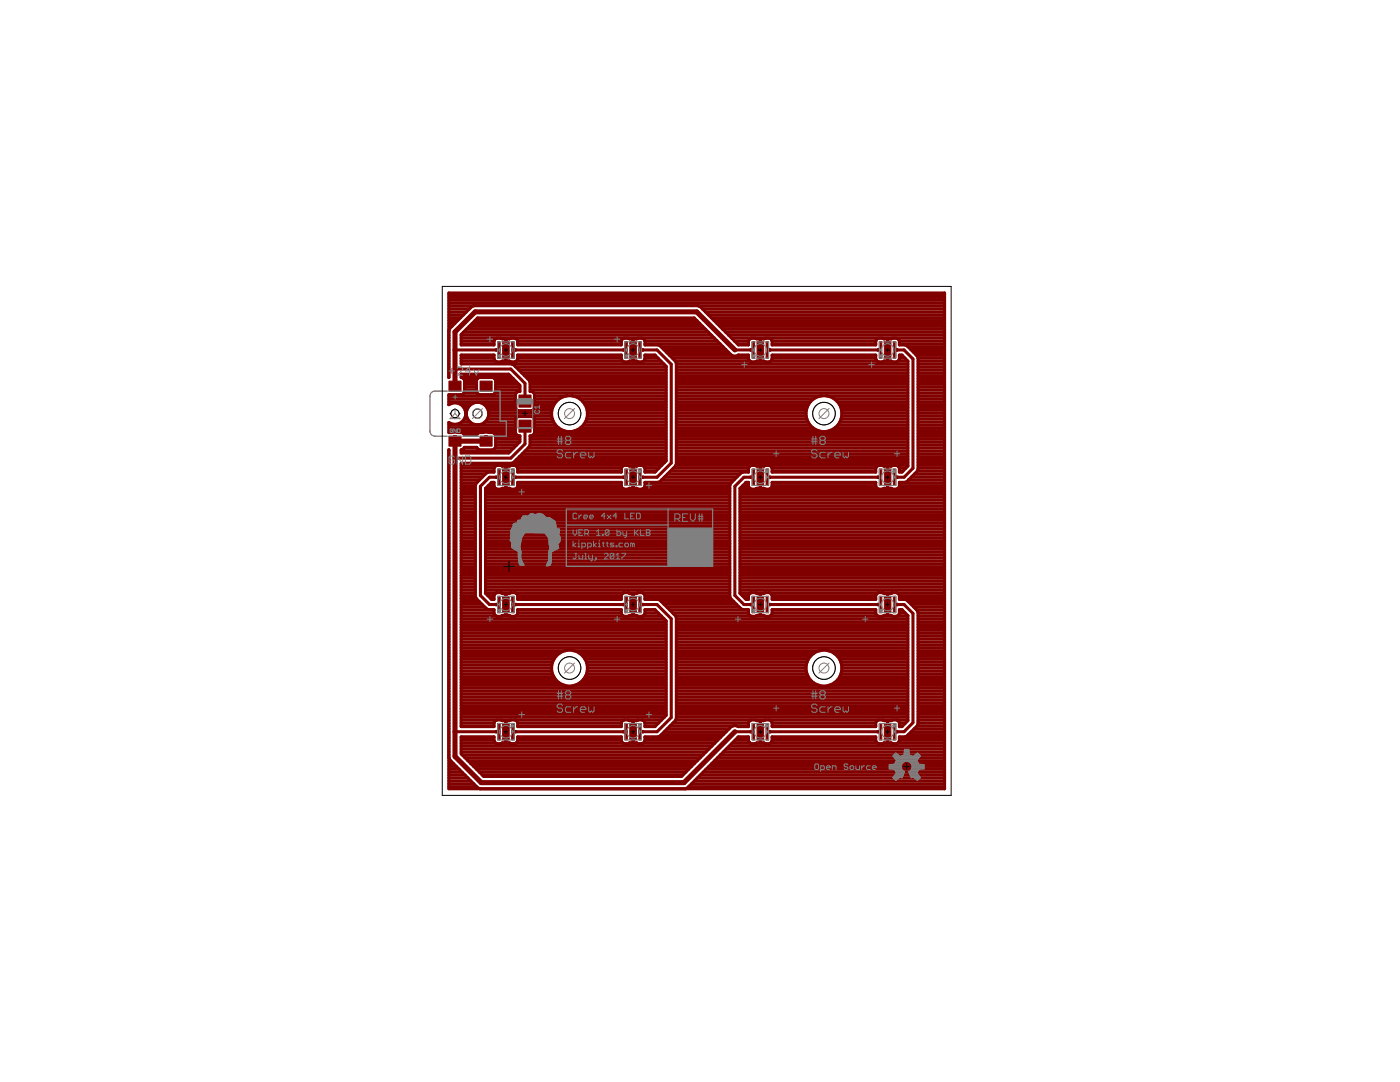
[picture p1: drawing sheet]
<svg xmlns="http://www.w3.org/2000/svg" width="279mm" height="216mm" viewBox="0 0 279 216" stroke-linecap="round" stroke-linejoin="round" font-family="sans-serif">
<g fill="#800000" stroke="#800000" stroke-width=".2">
<path d="M89.6 76.1h2.4v1.9h-2.4z"/>
<path d="M95.8 76.1h2.4v1.9h-2.4z"/>
<path d="M95.8 87h2.4v2h-2.4z"/>
<path d="M89.6 87h2.4v2h-2.4z"/>
<path d="M99.3 68.2h.5v3.3h-.5z"/>
<path d="M102.1 68.2h.5v3.3h-.5z"/>
<path d="M100.3 68.2h1.3v3.3h-1.3z"/>
<path d="M98.9 69.6h.5v.5h-.5z"/>
<path d="M102.6 69.6h.4v.5h-.4z"/>
<path d="M124.7 68.2h.5v3.3h-.5z"/>
<path d="M127.5 68.2h.5v3.3h-.5z"/>
<path d="M125.7 68.2h1.3v3.3h-1.3z"/>
<path d="M124.3 69.6h.5v.5h-.5z"/>
<path d="M128 69.6h.4v.5h-.4z"/>
<path d="M127.5 93.6h.5v3.3h-.5z"/>
<path d="M124.7 93.6h.5v3.3h-.5z"/>
<path d="M125.7 93.6h1.3v3.3h-1.3z"/>
<path d="M128 95h.4v.5h-.4z"/>
<path d="M124.3 95h.5v.5h-.5z"/>
<path d="M102.1 93.6h.5v3.3h-.5z"/>
<path d="M99.3 93.6h.5v3.3h-.5z"/>
<path d="M100.3 93.6h1.3v3.3h-1.3z"/>
<path d="M102.6 95h.4v.5h-.4z"/>
<path d="M98.9 95h.5v.5h-.5z"/>
<path d="M99.3 119h.5v3.3h-.5z"/>
<path d="M102.1 119h.5v3.3h-.5z"/>
<path d="M100.3 119h1.3v3.3h-1.3z"/>
<path d="M98.9 120.4h.5v.5h-.5z"/>
<path d="M102.6 120.4h.4v.5h-.4z"/>
<path d="M124.7 119h.5v3.3h-.5z"/>
<path d="M127.5 119h.5v3.3h-.5z"/>
<path d="M125.7 119h1.3v3.3h-1.3z"/>
<path d="M124.3 120.4h.5v.5h-.5z"/>
<path d="M128 120.4h.4v.5h-.4z"/>
<path d="M127.5 144.4h.5v3.3h-.5z"/>
<path d="M124.7 144.4h.5v3.3h-.5z"/>
<path d="M125.7 144.4h1.3v3.3h-1.3z"/>
<path d="M128 145.8h.4v.5h-.4z"/>
<path d="M124.3 145.8h.5v.5h-.5z"/>
<path d="M102.1 144.4h.5v3.3h-.5z"/>
<path d="M99.3 144.4h.5v3.3h-.5z"/>
<path d="M100.3 144.4h1.3v3.3h-1.3z"/>
<path d="M102.6 145.8h.4v.5h-.4z"/>
<path d="M98.9 145.8h.5v.5h-.5z"/>
<path d="M150.1 68.2h.5v3.3h-.5z"/>
<path d="M152.9 68.2h.5v3.3h-.5z"/>
<path d="M151.1 68.2h1.3v3.3h-1.3z"/>
<path d="M149.7 69.6h.5v.5h-.5z"/>
<path d="M153.3 69.6h.5v.5h-.5z"/>
<path d="M175.5 68.2h.5v3.3h-.5z"/>
<path d="M178.3 68.2h.5v3.3h-.5z"/>
<path d="M176.5 68.2h1.3v3.3h-1.3z"/>
<path d="M175.1 69.6h.4v.5h-.4z"/>
<path d="M178.7 69.6h.5v.5h-.5z"/>
<path d="M178.3 93.6h.5v3.3h-.5z"/>
<path d="M175.5 93.6h.5v3.3h-.5z"/>
<path d="M176.5 93.6h1.3v3.3h-1.3z"/>
<path d="M178.7 95h.5v.5h-.5z"/>
<path d="M175.1 95h.4v.5h-.4z"/>
<path d="M152.9 93.6h.5v3.3h-.5z"/>
<path d="M150.1 93.6h.5v3.3h-.5z"/>
<path d="M151.1 93.6h1.3v3.3h-1.3z"/>
<path d="M153.3 95h.5v.5h-.5z"/>
<path d="M149.7 95h.5v.5h-.5z"/>
<path d="M150.1 119h.5v3.3h-.5z"/>
<path d="M152.9 119h.5v3.3h-.5z"/>
<path d="M151.1 119h1.3v3.3h-1.3z"/>
<path d="M149.7 120.4h.5v.5h-.5z"/>
<path d="M153.3 120.4h.5v.5h-.5z"/>
<path d="M175.5 119h.5v3.3h-.5z"/>
<path d="M178.3 119h.5v3.3h-.5z"/>
<path d="M176.5 119h1.3v3.3h-1.3z"/>
<path d="M175.1 120.4h.4v.5h-.4z"/>
<path d="M178.7 120.4h.5v.5h-.5z"/>
<path d="M178.3 144.4h.5v3.3h-.5z"/>
<path d="M175.5 144.4h.5v3.3h-.5z"/>
<path d="M176.5 144.4h1.3v3.3h-1.3z"/>
<path d="M178.7 145.8h.5v.5h-.5z"/>
<path d="M175.1 145.8h.4v.5h-.4z"/>
<path d="M152.9 144.4h.5v3.3h-.5z"/>
<path d="M150.1 144.4h.5v3.3h-.5z"/>
<path d="M151.1 144.4h1.3v3.3h-1.3z"/>
<path d="M153.3 145.8h.5v.5h-.5z"/>
<path d="M149.7 145.8h.5v.5h-.5z"/>
<path d="M103.6 78.8h2.4v2.4h-2.4z"/>
<path d="M103.6 83.8h2.4v2.4h-2.4z"/>
</g>
<path d="M146.7 69.8l-7.7-7.6h-44.2l-4 4v10.8M97 88h-6.2v62.9l5.2 5.3h40.5l10.2-10.2" fill="none" stroke="#800000" stroke-width="1"/>
<g fill="none" stroke="#800000" stroke-width=".61">
<path d="M89.6 59.9h98.9M89.6 59.4h98.9M89.6 58.8h98.9M89.6 66l.2-.4 4.3-4.4 .5-.2h44.7l.4 .2 7.7 7.6h2v-.7M89.6 67.4h.1M89.6 63.4h2.3M89.6 79h13.2M89.6 72.6h.1M89.6 79.6h13.2M89.6 75h.1M89.6 74.4h.1M89.6 73.8h.1"/>
<path d="M89.6 73.2h.1M89.6 72.1h.1M89.6 71.5h.1M89.6 70.9h.1M89.6 70.3h.1M89.6 69.7h.1M89.6 69.2h.1M89.6 68.6h.1M89.6 68h.1M89.6 66.9h.1M89.6 66.3h.1M89.6 65.7h.1"/>
<path d="M89.6 65.1h.6M89.6 64.6h1.2M89.6 64h1.7M89.6 62.8h2.9M89.6 62.3h3.5M89.6 61.7h4M89.6 61.1h4.8M89.6 60.5h98.9M89.6 75.3v-16.8h98.9v98.9h-98.9v-67.7M90.8 73.6h11.1l2.9 2.9v3.5M90.8 69.8h8.8M92 67.4h50.5"/>
<path d="M92 75h9.8M92 72.1h6.9M92 71.5h6.6M92 70.9h6.6M92 68.6h6.6M92 68h6.6M92 66.9h50M92.5 66.3h48.9M92.5 75.5h2.8M92.6 78.4l.1-2.5a.66 .66 0 0 0-.7-.6v-.6h9.5l2.3 2.2v1.2h-.4l-.4 .3M92.6 78.4l-.5 .3h-2.5v2.1a2.18 2.18 0 0 1 2.4-.1M92.6 78.4h2.6"/>
<path d="M92.7 77.8h2.4M92.7 77.3h2.4M92.7 76.7h2.4M92.7 76.1h2.4M93 65.7h47.8M93.6 65.1h46.6M94.2 64.6h45.5M94.8 64h44.3M95.2 78.4l-.1-2.5 .1-.3 .5-.3h2.6l.5 .3 .1 .3-.1 2.5M95.2 78.4l.5 .3h2.6l.5-.3M98.7 75.5h3.7M98.8 78.4h4.2"/>
<path d="M98.9 72.1l-.3-.5v-.8h-6.6v1.8h40.5M98.9 72.1l.3 .1 1-.1M98.9 77.8h4.9M98.9 77.3h4.9M98.9 76.7h4.6M98.9 76.1h4.1M99.2 67.5l-.5 .3-.1 1h-6.6v-2.1l3.3-3.3h43.2l7.5 7.5 .4 .2 1-.2M99.9 67.5l.4 .1h1.4M100.2 72.1h1.5M100.9 69.8h.1M100.9 67.6v4.5M100.9 71.5h.1"/>
<path d="M100.9 70.9h.1M100.9 70.3h.1M100.9 69.7h.1M100.9 69.2h.1M100.9 68.6h.1M100.9 68h.1M101 67.6v4.5M101.7 67.6h.1M101.7 72.1l.3 .1 1-.1M102 67.5l-.3 .1M102.1 72.6l.4 .2 3.1 3.1 .2 .4v1.8h.3l.5 .3M102.4 69.8h22.5"/>
<path d="M102.7 67.5l.3 .1 .3 .5M102.9 73.2h30M103 78.4l-.2 .3v2.7l.4 .4 .2 .1h2.7l.5-.3 .1-.2-.1-3M103 72.1l.3-.5v-.8h20.7v.8l.3 .5M103 72.1h21.3M103.3 68.1v.7h20.7v-.7M103.3 71.5h20.7M103.3 70.9h20.7M103.3 68.6h20.7M103.3 68h20.7M103.5 73.8h29.4M104.1 74.4h28.8"/>
<path d="M104.7 75h28.2M105.2 75.5h27.7M105.7 76.1h27.2M105.8 77.8h27.1M105.8 77.3h27.1M105.8 76.7h27.1M106.6 78.4h26.3M106.7 79h6.4M106.7 79.6h5M114.2 79h18.7M115.7 79.6h17.2M124.3 72.1l1 .1 .3-.1h1.5l.3 .1h.7l.5-.3 .1-1.1h2l2.2 2.3v18.9l-2.2 2.2h-2v-.8"/>
<path d="M124.6 67.5l-.3 .1-.3 .5M125.3 67.5l.3 .1h1.5l.3-.1M125.6 72.1h1.5M126.3 69.8h.1M126.3 67.6v4.5M126.3 71.5h.1M126.3 70.9h.1M126.3 70.3h.1M126.3 69.7h.1M126.3 69.2h.1M126.3 68.6h.1M126.3 68h.1"/>
<path d="M126.4 67.6v4.5M127.7 69.8h3.4l2.9 2.9v19.7l-2.9 2.8h-3.4M128.1 67.5l.5 .3 .1 1h2.6l.4 .2 3.1 3.1M128.4 72.1h3.5M128.7 68h14.4M128.7 71.5h2.6M128.7 70.9h2.1M128.7 68.6h15M131.9 69.2h12.4M132.5 69.7h12.3M133.1 70.3h12.3M133.6 70.9h12.4"/>
<path d="M134.2 71.5h15.2M134.8 72.1h14.9M134.8 72.1l.2 .4v20.1l-.2 .4-3.1 3.1-.4 .1h-2.6v.8l-.3 .5M135 79h28.9M135 72.6h46.2M135 79.6h27.4M135 78.4h46.2M135 77.8h46.2M135 77.3h46.2M135 76.7h46.2M135 76.1h46.2M135 75.5h46.2"/>
<path d="M135 75h46.2M135 74.4h46.2M135 73.8h46.2M135 73.2h46.2M139.5 61.1h49M140.2 61.7h48.3M140.8 62.3h47.7M141.4 62.8h47.1M141.9 63.4h46.6M142.5 64h46M143.1 64.6h45.4M143.7 65.1h44.8"/>
<path d="M144.3 65.7h44.2M144.8 66.3h43.7M145.4 66.9h43.1M146 67.4h42.5M146.6 68h2.8M146.7 69.8h3.6M147.2 68.6h2.2M147.3 70.9h2.1M147.4 70.8h2v.8l.3 .5M147.4 70.8v.1M149.7 72.1l.2 .1 1.1-.1M149.9 67.5l-.2 .1-.3 .5"/>
<path d="M150.7 67.5l.3 .1M151 72.1h1.5M151 67.6h.1M151.7 69.8h.1M151.7 67.6v4.5M151.7 71.5h.1M151.7 70.9h.1M151.7 70.3h.1M151.7 69.7h.1M151.7 69.2h.1M151.7 68.6h.1M151.7 68h.1"/>
<path d="M151.8 67.6v4.5M152.5 72.1l.3 .1 1-.1M152.8 67.5l-.4 .1h-1.4M153.1 69.8h22.6M153.5 67.5l.3 .1 .3 .5M153.8 72.1l.3-.5v-.8h20.7l.1 1.1 .4 .3h.8l.3-.1 2.5 .1 .5-.3 .1-1.1h.5l1.2 1.3v20.9l-1.2 1.2h-.5v-.8M153.8 72.1h21.2M154.1 68.1v.7h20.7v-.7M154.1 71.5h20.7M154.1 70.9h20.7M154.1 68.6h20.7M154.1 68h20.7"/>
<path d="M165 79h16.2M166.4 79.6h14.8M175.3 67.5l-.4 .3-.1 .3M176.1 67.5l.3 .1h1.4l.3-.1M176.4 72.1h1.4M177.1 69.8h.1M177.1 67.6v4.5M177.1 71.5h.1M177.1 70.9h.1M177.1 70.3h.1M177.1 69.7h.1M177.1 69.2h.1"/>
<path d="M177.1 68.6h.1M177.1 68h.1M178.5 69.8h1.9l1.8 1.8v21.8l-1.8 1.8h-1.9M178.9 67.5l.5 .3 .1 1h1.1l.4 .2 2.1 2.1 .1 .3v22.2l-.1 .4M179.2 72.1h2M179.5 68h9M179.5 71.5h1.1M179.5 70.9h.5M179.5 68.6h9M181.2 69.2h7.3M181.8 69.7h6.7M182.4 70.3h6.1"/>
<path d="M182.9 70.9h5.6M183.2 79h5.3M183.2 72.6h5.3M183.2 79.6h5.3M183.2 78.4h5.3M183.2 77.8h5.3M183.2 77.3h5.3M183.2 76.7h5.3M183.2 76.1h5.3M183.2 75.5h5.3M183.2 75h5.3M183.2 74.4h5.3"/>
<path d="M183.2 73.8h5.3M183.2 73.2h5.3M183.2 72.1h5.3M183.2 71.5h5.3M89.6 84.8h13.2M89.6 99.8h.1M89.6 99.2h.1M89.6 98.6h.1M89.6 98.1h.1M89.6 97.5h.1M89.6 96.9h.1M89.6 96.3h.1"/>
<path d="M89.6 95.7h.1M89.6 95.2h.1M89.6 94.6h.1M89.6 94h.1M89.6 93.4h.1M89.6 92.9h.1M89.6 92.3h.1M89.6 91.7h.1M89.6 91.1h.1M89.6 90.6h.1M89.6 90h.1M89.6 85.9h13.2"/>
<path d="M89.6 85.3h13.2M89.6 80.2h13.2M92 80.7h2M92 80.7l.6 .6M92 99.8h2.9M92 99.2h2.9M92 98.6h2.9M92 98.1h2.9M92 97.5h2.9M92 96.9h2.9M92 96.3h3.1M92 95.7h3.7"/>
<path d="M92 95.2h4.3M92 94.6h4.9M92 94h6.6M92 93.4h6.6M92 92.9h40.1M92 90h9.9M92.1 84.2h1.7M92.5 86.5h2.8M92.6 81.3h.8M92.6 81.3a2.16 2.16 0 0 1-.3 2.8 2.16 2.16 0 0 1-2.7 .2v2h2.5l.3 .1 .3 .4h2.4l.6-.5 .9-.1 1.7 .1 .5 .3 .1 2.6-.3 .4-2.9 .1-.5-.3M92.6 89.4l.1-.1h2.4l.1 .1M92.6 89.4h2.6"/>
<path d="M92.6 83.6h.7M92.8 81.9h.4M92.9 83h.2M92.9 82.5h.2M94.9 84.8a2.26 2.26 0 0 1-1.5-3.5 2.26 2.26 0 0 1 3.8 0 2.26 2.26 0 0 1-1.5 3.5M96.6 80.7h6.2M96.8 84.2h6M96.9 99.8h48.7M96.9 99.2h48.7M96.9 98.6h48.7M96.9 98.1h48.7M96.9 97.5h2"/>
<path d="M97.2 81.3h5.6M97.3 83.6h5.6M97.4 81.9h5.9M97.5 96.9h1.1M97.5 83h12.6M97.5 82.5h12.6M98 96.3h.6M98.6 93.4v.8h-1.1l-.4 .2-2.1 2.1-.1 .3v22.2l.1 .4 2.1 2.1 .4 .1h1.1l.1 1.1 .5 .3h.7l.4-.2 2.4 .2 .5-.3 .1-1.1h20.7v.8l.3 .5 .3 .1 1-.1M98.6 93.4l.1-.2 .5-.3h.7l.4 .1 2.4-.1 .3 .1 .3 .4M98.7 86.5h4.2M98.8 89.4h3.7M98.9 97.5l-.3-.5v-.8h-.5l-1.2 1.3v20.9l1.2 1.2h.5v-.8"/>
<path d="M98.9 97.5l.3 .1 1-.1M98.9 88.8h4.2M98.9 88.2h4.8M98.9 87.7h4.9M98.9 87.1h4.9M99.6 95.2h-1.9l-1.8 1.8v21.8l1.8 1.8h1.9M100.2 97.5h1.5M100.9 95.2h.1M100.9 93v4.4M100.9 96.9h.1M100.9 96.3h.1M100.9 95.7h.1"/>
<path d="M100.9 94.6h.1M100.9 94h.1M100.9 93.4h.1M101 93v4.4M101.7 97.5l.3 .1 1-.1M102.4 95.2h22.5M102.5 92.3l-.4 .1h-10.1v52.6h6.6l.1-1 .5-.3h.7l.4 .1 2.4-.1 .5 .3 .1 1h20.7l.1-1 .5-.3h.7l.3 .1 2.5-.1 .5 .3 .1 1h2l2.2-2.3v-18.8l-2.2-2.3h-2v.8l-.3 .5M102.5 92.3h30.2M103 97.5l.3-.5v-.8h20.7v.8l.3 .5M103 97.5h21.3M103.1 91.7h29.8M103.3 93.4v.8h20.7v-.8"/>
<path d="M103.3 96.9h20.7M103.3 96.3h20.7M103.3 94h20.7M103.3 93.4h20.7M103.7 91.1h29.2M104.2 90.6h28.7M104.8 85v3.6l-2.9 2.8h-11.1M104.8 90h28.1M105.4 89.4h27.5M105.8 88.8h27.1M105.8 88.8v-1.8a.79 .79 0 0 0 .9-.6v-2.7l-.3-.5-.3-.1-2.9 .1-.4 .5v2.7a.8 .8 0 0 0 1 .6v1.2l-2.3 2.2h-9.5v-.7l.6-.3M105.8 88.8l-.2 .4-3.1 3.1"/>
<path d="M105.8 88.2h27.1M105.8 87.7h27.1M105.8 87.1h27.1M106.3 81.9h3.8M106.6 86.5h26.3M106.6 83.6h3.7M106.7 84.8h4.1M106.7 85.9h5.8M106.7 85.3h4.7M106.7 84.2h3.8M106.7 81.3h3.6M106.7 80.7h3.9"/>
<path d="M106.7 80.2h4.3M114.8 85.9h18.1M115.9 85.3h17M116.3 80.2h16.6M116.5 84.8h16.4M116.7 80.7h16.2M116.8 84.2h16.1M117 81.3h15.9M117.1 83.6h15.8M117.2 81.9h15.7M117.2 83h15.7M117.2 82.5h15.7"/>
<path d="M124 93.4l.3-.4 .3-.1h.7l.3 .1 2.5-.1 .5 .3 .1 .2M124.3 97.5l.3 .1 1-.1M125.6 97.5l1.5-.1 .3 .2 1-.1M125.6 97.5h1.5M126.3 95.2h.1M126.3 93v4.4M126.3 96.9h.1M126.3 96.3h.1M126.3 95.7h.1M126.3 94.6h.1M126.3 94h.1M126.3 93.4h.1"/>
<path d="M126.4 93v4.4M128.4 97.5h17.2M128.7 96.9h16.9M128.7 96.3h17.2M128.7 94h2.2M128.7 93.4h2.8M132.1 95.7h14.4M132.6 95.2h14.5M133.2 94.6h14.5M133.8 94h15.6M134.4 93.4h15M134.9 92.9h46.3"/>
<path d="M135 84.8h26.6M135 92.3h46.2M135 91.7h46.2M135 91.1h46.2M135 90.6h46.2M135 90h46.2M135 89.4h46.2M135 88.8h46.2M135 88.2h46.2M135 87.7h46.2M135 87.1h46.2M135 86.5h46.2"/>
<path d="M135 85.9h28.3M135 85.3h27.2M135 84.2h26.3M135 83.6h26M135 83h25.9M135 82.5h25.9M135 81.9h25.9M135 81.3h26.1M135 80.7h26.4M135 80.2h26.8M147.7 99.8h40.8M147.7 99.2h40.8"/>
<path d="M147.7 98.6h40.8M147.7 98.1h40.8M147.7 97.5h2M148.2 96.9h1.2M148.8 96.3h.6M149.4 93.4v.8h-1.1l-.4 .2-2.1 2.1-.2 .3v22.2l.2 .4 2.1 2.1 .4 .1h1.1v.8l.3 .5 .2 .1h.8l.3-.2 2.5 .2 .5-.3 .1-1.1h20.7l.1 1.1 .4 .3h.8l.3-.2 2.5 .2 .5-.3 .1-1.1h.5l1.2 1.2v21l-1.2 1.2h-.5l-.1-1-.5-.3h-.8l-.3 .1-2.5-.1-.4 .3-.1 1h-20.7l-.1-1-.5-.3h-.7l-.4 .1-2.5-.1-.2 .1-.3 .4v.8h-2M149.4 93.4l.3-.4 .2-.1h.8l.3 .1 2.5-.1 .3 .1 .3 .4M149.7 97.5l-.3-.5v-.8h-.5l-1.2 1.3v20.9l1.2 1.2h.5v-.8M149.7 97.5l.2 .1 1.1-.1M150.3 95.2h-1.8l-1.8 1.8v21.8l1.8 1.8h1.8M151 97.5h1.5M151.7 95.2h.1"/>
<path d="M151.7 93v4.4M151.7 96.9h.1M151.7 96.3h.1M151.7 95.7h.1M151.7 94.6h.1M151.7 94h.1M151.7 93.4h.1M151.8 93v4.4M152.5 97.5l.3 .1 1-.1M153.1 95.2h22.6M153.8 97.5l.3-.5v-.8h20.7v.8l.3 .5M153.8 97.5h21.3"/>
<path d="M154.1 93.4v.8h20.7v-.8M154.1 96.9h20.7M154.1 96.3h20.7M154.1 94h20.7M154.1 93.4h20.7M165.6 85.9h15.6M166.7 85.3h14.5M167.1 80.2h14.1M167.2 84.8h14M167.5 80.7h13.7M167.6 84.2h13.6M167.8 81.3h13.4"/>
<path d="M167.9 83.6h13.3M168 81.9h13.2M168 83h13.2M168 82.5h13.2M174.8 93.4l.1-.2 .4-.3h.8l.3 .1 2.5-.1 .5 .3 .1 .2M175.1 97.5l.2 .1 1.1-.1M176.4 97.5h1.5M177.1 95.2h.1M177.1 93v4.4M177.1 96.9h.1M177.1 96.3h.1M177.1 95.7h.1"/>
<path d="M177.1 94.6h.1M177.1 94h.1M177.1 93.4h.1M179.2 97.5h9.3M179.5 96.9h9M179.5 96.3h9M179.5 94h.7M179.5 93.4h1.3M181.3 95.7h7.2M181.9 95.2h6.6M182.5 94.6h6M183.1 94l-2.1 2.1-.4 .1h-1.1v.8l-.3 .5-.3 .1-1-.1"/>
<path d="M183.1 94h5.4M183.2 84.8h5.3M183.2 93.4h5.3M183.2 92.9h5.3M183.2 92.3h5.3M183.2 91.7h5.3M183.2 91.1h5.3M183.2 90.6h5.3M183.2 90h5.3M183.2 89.4h5.3M183.2 88.8h5.3M183.2 88.2h5.3"/>
<path d="M183.2 87.7h5.3M183.2 87.1h5.3M183.2 86.5h5.3M183.2 85.9h5.3M183.2 85.3h5.3M183.2 84.2h5.3M183.2 83.6h5.3M183.2 83h5.3M183.2 82.5h5.3M183.2 81.9h5.3M183.2 81.3h5.3M183.2 80.7h5.3"/>
<path d="M183.2 80.2h5.3M89.6 119.4h.1M89.6 118.9h.1M89.6 118.3h.1M89.6 117.7h.1M89.6 117.1h.1M89.6 116.5h.1M89.6 116h.1M89.6 115.4h.1M89.6 114.8h.1M89.6 114.2h.1M89.6 113.6h.1"/>
<path d="M89.6 113.1h.1M89.6 112.5h.1M89.6 111.9h.1M89.6 111.3h.1M89.6 110.8h.1M89.6 110.2h.1M89.6 109.6h.1M89.6 109h.1M89.6 108.5h.1M89.6 107.9h.1M89.6 107.3h.1M89.6 106.7h.1"/>
<path d="M89.6 106.2h.1M89.6 105.6h.1M89.6 105h.1M89.6 104.4h.1M89.6 103.8h.1M89.6 103.3h.1M89.6 102.7h.1M89.6 102.1h.1M89.6 101.5h.1M89.6 100.9h.1M89.6 100.4h.1M92 119.4h3"/>
<path d="M92 118.9h2.9M92 118.3h2.9M92 117.7h2.9M92 117.1h2.9M92 116.5h2.9M92 116h2.9M92 115.4h2.9M92 114.8h2.9M92 114.2h2.9M92 113.6h2.9M92 113.1h2.9M92 112.5h2.9"/>
<path d="M92 111.9h2.9M92 111.3h2.9M92 110.8h2.9M92 110.2h2.9M92 109.6h2.9M92 109h2.9M92 108.5h2.9M92 107.9h2.9M92 107.3h2.9M92 106.7h2.9M92 106.2h2.9M92 105.6h2.9"/>
<path d="M92 105h2.9M92 104.4h2.9M92 103.8h2.9M92 103.3h2.9M92 102.7h2.9M92 102.1h2.9M92 101.5h2.9M92 100.9h2.9M92 100.4h2.9M96.9 118.3h2.2M96.9 117.7h48.7M96.9 117.1h48.7"/>
<path d="M96.9 116.5h48.7M96.9 116h48.7M96.9 115.4h48.7M96.9 114.8h48.7M96.9 114.2h48.7M96.9 113.6h48.7M96.9 113.1h48.7M96.9 112.5h48.7M96.9 111.9h48.7M96.9 111.3h48.7M96.9 110.8h48.7M96.9 110.2h48.7"/>
<path d="M96.9 109.6h48.7M96.9 109h48.7M96.9 108.5h48.7M96.9 107.9h48.7M96.9 107.3h48.7M96.9 106.7h48.7M96.9 106.2h48.7M96.9 105.6h48.7M96.9 105h48.7M96.9 104.4h48.7M96.9 103.8h48.7M96.9 103.3h48.7"/>
<path d="M96.9 102.7h48.7M96.9 102.1h48.7M96.9 101.5h48.7M96.9 100.9h48.7M96.9 100.4h48.7M97.3 118.9h1.3M97.9 119.4h.7M98.6 118.8l.1-.2 .5-.3h.7l.4 .1 2.4-.1 .3 .1 .3 .4M100 118.3h1.9M100.9 118.4v4.4M100.9 119.4h.1M100.9 118.9h.1"/>
<path d="M101 118.4v4.4M102.8 118.3h21.7M103.3 118.8v.8h20.7v-.8M103.3 119.4h20.7M103.3 118.9h20.7M124 118.8l.3-.4 .3-.1h.7l.3 .1 2.5-.1 .3 .1 .3 .4M125.4 118.3h1.9M126.3 118.4v4.4M126.3 119.4h.1M126.3 118.9h.1M126.4 118.4v4.4M128.2 118.3h17.4"/>
<path d="M128.7 118.8v.8h2.6l.4 .2 3.1 3.1M128.7 119.4h17.1M128.7 118.9h16.9M147.7 118.3h2.2M147.7 117.7h40.8M147.7 117.1h40.8M147.7 116.5h40.8M147.7 116h40.8M147.7 115.4h40.8M147.7 114.8h40.8M147.7 114.2h40.8M147.7 113.6h40.8"/>
<path d="M147.7 113.1h40.8M147.7 112.5h40.8M147.7 111.9h40.8M147.7 111.3h40.8M147.7 110.8h40.8M147.7 110.2h40.8M147.7 109.6h40.8M147.7 109h40.8M147.7 108.5h40.8M147.7 107.9h40.8M147.7 107.3h40.8M147.7 106.7h40.8"/>
<path d="M147.7 106.2h40.8M147.7 105.6h40.8M147.7 105h40.8M147.7 104.4h40.8M147.7 103.8h40.8M147.7 103.3h40.8M147.7 102.7h40.8M147.7 102.1h40.8M147.7 101.5h40.8M147.7 100.9h40.8M147.7 100.4h40.8M148.1 118.9h1.3"/>
<path d="M148.7 119.4h.7M149.4 118.8l.3-.4 .2-.1h.8l.3 .1 2.5-.1 .3 .1 .3 .4M150.8 118.3h1.9M151.7 118.4v4.4M151.7 119.4h.1M151.7 118.9h.1M151.8 118.4v4.4M153.6 118.3h21.7M154.1 118.8v.8h20.7v-.8M154.1 119.4h20.7M154.1 118.9h20.7M174.8 118.8l.1-.2 .4-.3h.8l.3 .1 2.5-.1 .5 .3 .1 .2"/>
<path d="M176.1 118.3h2M177.1 118.4v4.4M177.1 119.4h.1M177.1 118.9h.1M179 118.3h9.5M179.5 118.8v.8h1.1l.4 .2 2.1 2 .1 .4v22.2l-.1 .4-2.1 2.1-.4 .1h-1.1l-.1 1.1-.5 .3h-.8l-.3-.2-2.5 .2-.4-.3-.1-1.1h-20.7v.8l-.3 .5-.3 .1h-.7l-.4-.2-2.5 .2-.2-.1-.3-.5v-.8h-2l-10.2 10.2-.4 .2M179.5 119.4h9M179.5 118.9h9M89.6 120.6h.1M89.6 139.6h.1M89.6 139.1h.1M89.6 138.5h.1"/>
<path d="M89.6 137.9h.1M89.6 137.3h.1M89.6 136.8h.1M89.6 136.2h.1M89.6 135.6h.1M89.6 135h.1M89.6 134.5h.1M89.6 133.9h.1M89.6 133.3h.1M89.6 132.7h.1M89.6 132.1h.1M89.6 131.6h.1"/>
<path d="M89.6 131h.1M89.6 130.4h.1M89.6 129.8h.1M89.6 129.2h.1M89.6 128.7h.1M89.6 128.1h.1M89.6 127.5h.1M89.6 126.9h.1M89.6 126.4h.1M89.6 125.8h.1M89.6 125.2h.1M89.6 124.6h.1"/>
<path d="M89.6 124.1h.1M89.6 123.5h.1M89.6 122.9h.1M89.6 122.3h.1M89.6 121.7h.1M89.6 121.2h.1M89.6 120h.1M92 120.6h4.2M92 139.6h40.9M92 139.1h40.9M92 138.5h40.9M92 137.9h40.9"/>
<path d="M92 137.3h40.9M92 136.8h20.7M92 136.2h19.5M92 135.6h18.9M92 135h18.5M92 134.5h18.3M92 133.9h18.1M92 133.3h18.1M92 132.7h18.1M92 132.1h18.3M92 131.6h18.6M92 131h19"/>
<path d="M92 130.4h19.6M92 129.8h20.9M92 129.2h40.9M92 128.7h40.9M92 128.1h40.9M92 127.5h40.9M92 126.9h40.9M92 126.4h40.9M92 125.8h40.9M92 125.2h40.9M92 124.6h40.9M92 124.1h40.9"/>
<path d="M92 123.5h40.5M92 122.9h7M92 122.3h6.6M92 121.7h6.6M92 121.2h4.8M92 120h3.6M100.2 122.9h1.5M100.9 120.6h.1M100.9 122.3h.1M100.9 121.7h.1M100.9 121.2h.1M100.9 120h.1"/>
<path d="M102.4 120.6h22.5M103 122.9h21.4M103.3 122.3h20.7M103.3 121.7h20.7M114.4 129.8h18.5M114.6 136.8h18.3M115.7 130.4h17.2M115.8 136.2h17.1M116.4 131h16.5M116.4 135.6h16.5M116.8 131.6h16.1M116.8 135h16.1"/>
<path d="M117 132.1h15.9M117.1 134.5h15.8M117.2 132.7h15.7M117.2 133.9h15.7M117.2 133.3h15.7M125.6 122.9h1.5M126.3 120.6h.1M126.3 122.3h.1M126.3 121.7h.1M126.3 121.2h.1M126.3 120h.1M127.1 122.9l.3 .1 1-.1"/>
<path d="M127.7 120.6h3.4l2.9 2.9v19.7l-2.9 2.8h-3.4M128.4 122.9h3.6M128.7 122.3h2.7M128.7 121.7h2.1M132 120h14.4M132.5 120.6h14.5M133.1 121.2h14.5M133.7 121.7h15.7M134.3 122.3h15.1M134.8 122.9l.2 .4v20.1l-.2 .3-3.1 3.2-.4 .1h-2.6l-.1 1.1-.5 .3h-.7l-.3-.2-2.5 .2-.5-.3-.1-1.1h-20.7l-.1 1.1-.5 .3h-.7l-.3-.2-2.5 .2-.5-.3-.1-1.1h-6.6v3.4l4.5 4.5h39.5l10-9.9 .4-.2 1 .2M134.8 122.9h14.9M135 139.6h46.2"/>
<path d="M135 139.1h46.2M135 138.5h46.2M135 137.9h46.2M135 137.3h46.2M135 136.8h28.5M135 136.2h27.3M135 135.6h26.7M135 135h26.3M135 134.5h26.1M135 133.9h25.9M135 133.3h25.9M135 132.7h25.9"/>
<path d="M135 132.1h26.1M135 131.6h26.3M135 131h26.7M135 130.4h27.3M135 129.8h28.7M135 129.2h46.2M135 128.7h46.2M135 128.1h46.2M135 127.5h46.2M135 126.9h46.2M135 126.4h46.2M135 125.8h46.2"/>
<path d="M135 125.2h46.2M135 124.6h46.2M135 124.1h46.2M135 123.5h46.2M150.9 122.9h1.6M151.7 120.6h.1M151.7 122.3h.1M151.7 121.7h.1M151.7 121.2h.1M151.7 120h.1M153.1 120.6h22.6M153.7 122.9h21.4"/>
<path d="M154.1 122.3h20.7M154.1 121.7h20.7M165.2 129.8h16M165.4 136.8h15.8M166.5 130.4h14.7M166.6 136.2h14.6M167.2 131h14M167.2 135.6h14M167.5 131.6h13.7M167.6 135h13.6M167.8 132.1h13.4M167.8 134.5h13.4"/>
<path d="M168 133.9h13.2M168 132.7h13.2M168 133.3h13.2M176.3 122.9h1.6M177.1 120.6h.1M177.1 122.3h.1M177.1 121.7h.1M177.1 121.2h.1M177.1 120h.1M178.5 120.6h1.9l1.8 1.8v21.8l-1.8 1.8h-1.9M179.1 122.9h2.1M179.5 122.3h1.2"/>
<path d="M179.5 121.7h.6M181.2 120h7.3M181.8 120.6h6.7M182.4 121.2h6.1M183 121.7h5.5M183.2 139.6h5.3M183.2 139.1h5.3M183.2 138.5h5.3M183.2 137.9h5.3M183.2 137.3h5.3M183.2 136.8h5.3M183.2 136.2h5.3"/>
<path d="M183.2 135.6h5.3M183.2 135h5.3M183.2 134.5h5.3M183.2 133.9h5.3M183.2 133.3h5.3M183.2 132.7h5.3M183.2 132.1h5.3M183.2 131.6h5.3M183.2 131h5.3M183.2 130.4h5.3M183.2 129.8h5.3M183.2 129.2h5.3"/>
<path d="M183.2 128.7h5.3M183.2 128.1h5.3M183.2 127.5h5.3M183.2 126.9h5.3M183.2 126.4h5.3M183.2 125.8h5.3M183.2 125.2h5.3M183.2 124.6h5.3M183.2 124.1h5.3M183.2 123.5h5.3M183.2 122.9h5.3M183.2 122.3h5.3"/>
<path d="M89.6 146h.1M89.6 157h5.5M89.6 156.4h5M89.6 155.8h4.4M89.6 155.2h3.8M89.6 154.7h3.2M89.6 154.1h2.6M89.6 153.5h2.1M89.6 152.9h1.5M89.6 152.4h.9M89.6 151.8h.3M89.6 150.6h.1"/>
<path d="M89.6 150.1h.1M89.6 149.5h.1M89.6 148.9h.1M89.6 148.3h.1M89.6 147.7h.1M89.6 147.2h.1M89.6 146.6h.1M89.6 145.4h.1M89.6 144.8h.1M89.6 144.3h.1M89.6 143.7h.1M89.6 143.1h.1"/>
<path d="M89.6 142.5h.1M89.6 142h.1M89.6 141.4h.1M89.6 140.8h.1M89.6 140.2h.1M89.6 151.2l.5 .8 5.3 5.2 .4 .2M90.8 146h8.8M92 150.1h48.9M92 149.5h49.5M92 148.9h50.1M92 148.3h7M92 147.7h6.6"/>
<path d="M92 147.2h6.6M92 144.8h6.6M92 144.3h6.6M92 143.7h7.1M92 143.1h40.6M92 142.5h40.9M92 142h40.9M92 141.4h40.9M92 140.8h40.9M92 140.2h40.9M92.2 150.6h48.1M92.8 151.2h47"/>
<path d="M93.4 151.8h45.8M93.9 152.4h44.7M94.5 152.9h43.5M95.1 153.5h42.3M95.7 154.1h41.2M96.3 154.7h40M100 143.7h1.9M100.1 148.3h1.7M100.9 146h.1M100.9 143.8v4.4M100.9 147.7h.1M100.9 147.2h.1"/>
<path d="M100.9 146.6h.1M100.9 145.4h.1M100.9 144.8h.1M100.9 144.3h.1M101 143.8v4.4M102.4 146h22.5M102.8 143.7h21.7M102.9 148.3h21.5M103.3 147.7h20.7M103.3 147.2h20.7M103.3 144.8h20.7M103.3 144.3h20.7"/>
<path d="M125.4 143.7h1.9M125.5 148.3h1.7M126.3 146h.1M126.3 143.8v4.4M126.3 147.7h.1M126.3 147.2h.1M126.3 146.6h.1M126.3 145.4h.1M126.3 144.8h.1M126.3 144.3h.1M126.4 143.8v4.4M128.2 143.7h3.8"/>
<path d="M128.3 148.3h14.3M128.7 147.7h14.5M128.7 147.2h15.1M128.7 144.8h2.2M128.7 144.3h2.7M132 146.6h12.4M132.6 146h12.3M133.2 145.4h12.3M133.7 144.8h12.6M134.3 144.3h15.1M134.9 143.7h15M135 143.1h46.2"/>
<path d="M135 142.5h46.2M135 142h46.2M135 141.4h46.2M135 140.8h46.2M135 140.2h46.2M137.4 157h51.1M137.5 156.9h.1M138 156.4h50.5M138.6 155.8h49.9M139.1 155.2h49.4M139.7 154.7h48.8M140.3 154.1h48.2"/>
<path d="M140.9 153.5h47.6M141.5 152.9h47M142 152.4h46.5M142.6 151.8h45.9M143.2 151.2h45.3M143.8 150.6h44.7M144.4 150.1h44.1M144.9 149.5h43.6M145.5 148.9h43M146.1 148.3h3.7M146.7 146h3.6M146.7 147.7h2.7"/>
<path d="M147 144.8h2.4M147.2 147.2h2.2M147.4 145h.1M150.8 143.7h1.9M150.9 148.3h1.7M151.7 146h.1M151.7 143.8v4.4M151.7 147.7h.1M151.7 147.2h.1M151.7 146.6h.1M151.7 145.4h.1M151.7 144.8h.1"/>
<path d="M151.7 144.3h.1M151.8 143.8v4.4M153.1 146h22.6M153.6 143.7h21.7M153.7 148.3h21.5M154.1 147.7h20.7M154.1 147.2h20.7M154.1 144.8h20.7M154.1 144.3h20.7M176.2 143.7h1.9M176.3 148.3h1.7M177.1 146h.1"/>
<path d="M177.1 143.8v4.4M177.1 147.7h.1M177.1 147.2h.1M177.1 146.6h.1M177.1 145.4h.1M177.1 144.8h.1M177.1 144.3h.1M179 143.7h2.2M179.1 148.3h9.4M179.5 147.7h9M179.5 147.2h9M179.5 144.8h.6"/>
<path d="M179.5 144.3h1.2M181.3 146.6h7.2M181.9 146h6.6M182.4 145.4h6.1M183 144.8h5.5M183.2 144.3h5.3M183.2 143.7h5.3M183.2 143.1h5.3M183.2 142.5h5.3M183.2 142h5.3M183.2 141.4h5.3M183.2 140.8h5.3"/>
<path d="M183.2 140.2h5.3"/>
<circle cx="113.7" cy="82.5" r="3.6"/>
<circle cx="164.4" cy="82.5" r="3.6"/>
<circle cx="113.7" cy="133.3" r="3.6"/>
<circle cx="164.4" cy="133.3" r="3.6"/>
</g>
<g fill="none" stroke="#800000" stroke-width=".2">
<path d="M90.6 87h.4M90.6 87h.1M91 87h.1M92.1 87.8v.5zM92.1 88.2h.1M92.1 88.1h.1M92.1 88h.1M92.1 87.9h.1M92.1 87.8h.1M95.7 87.8v.5zM95.7 88.2h.1M95.7 88.1h.1"/>
<path d="M95.7 88h.1M95.7 87.9h.1M95.7 87.8h.1M96.8 87h.4M96.8 87h.1M97.2 87h.1"/>
</g>
<path d="M113 101.6h29.2v11.4h-29.2zM113 104.8h20.3M133.3 101.6v11.4" fill="none" stroke="#808080" stroke-width=".25"/>
<g fill="none" stroke="#808080" stroke-width=".2">
<path d="M86.1 78.3l.7-.3h13v6h1.2v3h-14.2l-.5-.1-.4-.4-.1-.5v-7zM89.6 74h1.1M90.1 73.5v1.1M90.4 79.2h.9M90.8 78.8v.9M91.2 73.5l.3-.3h.6l.2 .3v.3l-1.1 1h1.1M94 74h-1.1l.8-.8v1.6M94.5 73.8l.6 1 .5-1M97.2 67.7h1.1M97.8 67.1v1.1M99.4 69.8h.4M99.6 69.7v.3"/>
<path d="M103.2 79.7h3.1v5.7h-3.1zM122.6 67.7h1.1M123.2 67.1v1.1M124.8 69.8h.4M125 69.7v.3M148 72.7h1.1M148.5 72.2v1.1M150.2 69.8h.4M150.4 69.7v.3M173.4 72.7h1.1M173.9 72.2v1.1M175.6 69.8h.4"/>
<path d="M175.8 69.7v.3M90.3 85.7l-.1-.1-.4 .1v.5l.4 .1 .1-.4h-.2M90.7 91.2l-.3-.2h-.5l-.3 .2v1.2l.3 .2h.5l.3-.2v-.6h-.6M91.1 85.6v.7l-.5-.7v.7M91.3 85.6l.5 .1v.5l-.1 .1h-.4zM92.3 91v1.6l-1.1-1.6v1.6M92.9 91h.8l.3 .2v1.2l-.3 .2h-.8zM102.1 95.2h.4M102.3 95.1v.3M103.6 98.1h1.1M104.1 97.6v1.1M106.9 81.8l-.2 .2v.3l.2 .2h.6l.2-.2v-.3l-.2-.2"/>
<path d="M107.7 80.9v.6M107.7 81.2h-1l.3 .3M111.2 87.6h1.1M111.2 88.1h1.1M111.5 87.1v1.6M112 87.1v1.6M112.3 90l-.3-.3h-.5l-.3 .3v.3l.3 .2h.5l.3 .3v.3l-.3 .3h-.5l-.3-.3M113.1 87.9l-.3-.3v-.3l.3-.2h.5l.3 .2v.3l-.3 .3M113.1 87.9l-.3 .2v.3l.3 .3h.5l.3-.3v-.3l-.3-.2M113.1 87.9h.5M113.9 90.3h-.8l-.3 .2v.6l.3 .3h.8M114.5 90.3v1.1"/>
<path d="M115.3 90.3h-.3l-.5 .5M115.8 90.8h1.1v-.3l-.3-.2h-.5l-.3 .2v.6l.3 .3h.5M117.5 90.3v.8l.2 .3 .3-.3 .3 .3 .3-.3v-.8M127.5 95.2h.4M127.7 95.1v.3M129 96.9h1M129.5 96.3v1.1M152.9 95.2h.4M153.1 95.1v.3M154.4 90.5h1M154.9 90v1.1M162 87.6h1.1"/>
<path d="M162 88.1h1.1M162.2 87.1v1.6M162.8 87.1v1.6M163.1 90l-.3-.3h-.6l-.2 .3v.3l.2 .2h.6l.3 .3v.3l-.3 .3h-.6l-.2-.3M163.9 87.9l-.3-.3v-.3l.3-.2h.5l.3 .2v.3l-.3 .3M163.9 87.9l-.3 .2v.3l.3 .3h.5l.3-.3v-.3l-.3-.2M163.9 87.9h.5M164.7 90.3h-.8l-.3 .2v.6l.3 .3h.8M165.2 90.3v1.1M166.1 90.3h-.3l-.6 .5M166.6 90.8h1.1v-.3l-.3-.2h-.5l-.3 .2v.6l.3 .3h.5M168.3 90.3v.8l.2 .3 .3-.3 .3 .3 .2-.3v-.8"/>
<path d="M178.3 95.2h.4M178.5 95.1v.3M178.5 90.5h1.1M179 90v1.1M101.8 107.8h.1M101.8 107.8h2.2M101.8 107.7h2.2M101.8 107.6v.2M101.8 107.7h.1M101.9 106.9v.3M101.9 107.8h2.1M101.9 107.6h2.1"/>
<path d="M101.9 106.9h2.4M101.9 107.8l.1 .2M101.9 107h2.4M101.9 106.9h2.5M101.9 106v.1M101.9 107.9h2.1M101.9 107.1h2.3M101.9 106h9.7M101.9 106h9.8M101.9 106.8h2.5M101.9 106.1v.1M101.9 106.2l.1 .2"/>
<path d="M101.9 106.2h9.7M101.9 106.1h9.7M101.9 106.3h9.7M101.9 107.2h2.3M101.9 107.2l.1 .2M101.9 107.3h2.2M101.9 106.7h2.5M101.9 105.9h9.8M102 108l.2 .3M102 106.3h2.9M102 107.9h2M102 107.3h2.1"/>
<path d="M102 105.8h9.7M102 105.8l-.1 .2M102 106.4v.2M102 107.4l-.2 .2M102 107.5h2M102 107.4h2.1M102 106.7h2.5M102 106.4h2.8M102 106.4h2.6M102 108h1.9M102 107.5h2.1M102 106.5h2.6"/>
<path d="M102 105.7h9.7M102 106.6l-.1 .3M102 106.6h2.5M102 108.1h1.9M102.1 108.8h1.7M102.1 108.7v.6M102.1 108.7h1.7M102.1 105.6h9.6M102.1 108.9h1.7M102.1 109h1.6M102.1 108.6h1.8M102.1 109.1h1.6"/>
<path d="M102.1 105.6h9.5M102.1 108.2h1.8M102.1 109.3l1.3 .7M102.1 109.3h1.7M102.1 109.2h1.7M102.1 108.5h1.8M102.1 105.5h9M102.2 108.4l-.1 .3M102.2 108.4h1.7M102.2 108.2h1.7M102.2 105.4h8.8M102.2 108.3v.1"/>
<path d="M102.2 108.3h1.7M102.2 109.3h1.6M102.2 105.3h8.8M102.3 105.2l-.3 .6M102.3 105.2h8.7M102.3 109.4h1.5M102.3 105.1h8.7M102.4 104.7h.1M102.4 105h8.6M102.4 104.7h8.5M102.4 104.7l-.1 .5M102.4 104.8h8.5"/>
<path d="M102.4 104.6v.1M102.4 109.5h1.4M102.4 104.9h8.6M102.4 104.6h8.5M102.5 104.5h8.4M102.5 109.5h1.3M102.6 104.5h8.3M102.6 109.6h1.3M102.8 109.7h1.1M102.8 104.4h8M102.9 109.7h1M103 109.8h.9"/>
<path d="M103.1 109.9h.8M103.2 109.9h.7M103.3 103.9h.1M103.3 103.9v.1M103.3 103.9h7.4M103.3 104l.1 .3M103.3 104h7.4M103.3 103.9h7.3M103.4 104.3l-.1 .1M103.4 110h.5M103.4 104.3h7.4M103.4 104.1h7.4"/>
<path d="M103.4 104.2h7.4M103.4 110v.3M103.4 111h.5M103.4 110.1h.6M103.4 110.4h.6M103.4 110.3v.5M103.4 110.8l.1 .8M103.4 111.2h.5M103.4 111.1h.5M103.4 110.9h.5M103.4 110.8h.5M103.4 110.7h.5"/>
<path d="M103.4 110.6h.5M103.4 110.5h.6M103.4 110.3h.6M103.4 110.2h.6M103.5 111.3h.4M103.5 111.2h.4M103.5 111.4h.5M103.5 111.5h.5M103.5 111.6v.3M103.5 111.6h.5M103.5 111.8h.6M103.5 111.7h.6"/>
<path d="M103.5 111.9h.6M103.5 111.9l.1 .3M103.5 112h.7M103.6 112.2l.1 .3M103.6 112.1h.6M103.6 112.3h.7M103.6 112.2h.7M103.6 112.4h.8M103.7 112.5h.7M103.7 112.5l.1 .3M103.7 112.6h.8M103.8 112.7h.7"/>
<path d="M103.8 112.8h.5M103.8 108.8v.7M103.8 112.7h.8M103.8 109.5l.1 .3M103.9 103.8h6.5M103.9 108.6l-.1 .2M103.9 108.4v.2M103.9 109.8l.1 1.7M103.9 108.2v.2M104 103.7l-.7 .2M104 111.5l.2 .6M104 107.8l-.1 .4"/>
<path d="M104 103.7h6.3M104.1 103.4v.2M104.1 103.7h6.1M104.1 103.4h5.7M104.1 103.5h5.9M104.1 103.6v.1M104.1 103.7h-.1M104.1 103.6h6M104.1 103.5h5.8M104.1 103.3h5.6M104.2 112.8h.3M104.2 112.1l.2 .4"/>
<path d="M104.2 103.3h4.8M104.3 103.2h4.6M104.3 103.2l-.2 .2M104.4 103h4.4M104.4 103h.8M104.4 112.5l.1 .2M104.5 112.7h.1M104.6 112.7l-.1 .1M104.6 106.5l-.5 .9-.1 .4M104.9 106.3l-.3 .2M105.1 103h-.7l-.1 .2M105.2 103h.2"/>
<path d="M105.4 103h3.3M105.5 102.9l-.1 .1M105.5 102.9h3.1M105.5 102.8h3M105.6 102.8h2.9M105.7 102.7h1.1M105.7 102.6l-.2 .3M105.8 102.6h.8M105.9 102.6h.5M106 102.5h.3M106.4 106.3h5.2M106.6 102.6l.2 .1"/>
<path d="M106.6 102.6l-.6-.1-.3 .1M107.1 102.7h1.3M107.1 102.6h1.1M107.2 102.6l.2-.2h.5l.6 .4M107.2 102.6l-.4 .1M107.2 102.6h.9M107.3 102.5h.7M108.4 106.3h.4l.3 .5M108.5 102.8l.2 .2M108.7 103l.4 .3h.6l1.1 .7 .1 .5M108.8 106.4h2.8M108.8 103.1h-4.5"/>
<path d="M108.9 106.4h2.6M108.9 106.5h2.6M108.9 106.6h2.6M109 106.7h2.5M109.1 112.8h.6M109.1 112.8l.4 .1M109.1 106.7h2.4M109.1 112.7h.7M109.1 106.8h2.4M109.1 106.8l.4 .7M109.1 112.7h.8M109.1 106.9h2.5"/>
<path d="M109.2 112.6l-.1 .2M109.2 112.6h.7M109.2 112.5h.7M109.2 106.9h2.5M109.2 112.4h.7M109.2 107h2.5M109.3 112.3h.7M109.3 107.1h2.4M109.3 112.2h.7M109.3 107.1h2.5M109.4 107.2h2.4M109.4 112.1h.6"/>
<path d="M109.4 107.3h2.4M109.4 112h.6M109.5 111.9h.5M109.5 107.3h2.3M109.5 111.5h.5M109.5 110.4h.5M109.5 111.4h.5M109.5 110.3v1.6M109.5 111.9l-.3 .7M109.5 111.8h.5M109.5 111.7h.5M109.5 111.6h.5"/>
<path d="M109.5 111.3h.5M109.5 111.2h.5M109.5 111.1h.5M109.5 111h.5M109.5 110.9h.5M109.5 110.8h.5M109.5 110.7h.5M109.5 110.6h.5M109.5 110.5h.5M109.5 110.3h.6M109.5 110.2h.6M109.5 107.4h2.3"/>
<path d="M109.5 110.1h.6M109.5 107.5l.1 .8M109.5 110.1h.7M109.5 107.6h2.3M109.5 107.5h2.3M109.6 110h.6M109.6 109.9h.8M109.6 107.9h2.2M109.6 107.8h2.2M109.6 107.7h2.2M109.6 108.3v.2M109.6 109.9l-.1 .4"/>
<path d="M109.6 109.9h.9M109.6 108.3h2M109.6 108.2h2.1M109.6 108.1h2.1M109.6 108h2.1M109.6 108.4h1.9M109.6 108.5v.2M109.6 108.7l.1 .4M109.6 109.8h1.1M109.6 108.7h1.8M109.6 108.6h1.7M109.6 108.5h1.7"/>
<path d="M109.6 108.4h1.8M109.6 108.8h1.8M109.6 109.7h1.2M109.6 109.7h1.3M109.6 109.6h1.5M109.7 109.5h1.5M109.7 108.8h1.7M109.7 108.9h1.7M109.7 109.5h1.7M109.7 109.4h1.8M109.7 109.3h1.8M109.7 109h1.7"/>
<path d="M109.7 109.3l-.1 .6M109.7 109.1h1.7M109.7 109.1v.2M109.7 109.2h1.8M109.8 112.8l-.5 .1h-.2M109.9 112.6l-.1 .2M109.9 112.4v.2M110 111.3l-.1 1.1M110 110.7v.6M110.1 110.2l-.1 .5M110.2 110.1l-.1 .1M110.2 110v.1"/>
<path d="M110.4 109.9l-.2 .1M110.8 104.4h-7.6l-.8 .2M110.9 104.5v.1M110.9 104.6l.2 1M111.4 105.6h.2M111.4 105.6h-.1M111.4 108.8v.2M111.4 109l.1 .4M111.5 106.7l.2 .2M111.5 108.4l-.2 .1 .1 .3M111.5 106.6v.1M111.5 109.4l-1.1 .5"/>
<path d="M111.5 106.4v.2M111.6 106.2l-.1 .2M111.6 105.6h.1M111.7 105.8l-.1 .4M111.7 105.6v.2M111.7 106.9l.1 .4M111.8 108l-.3 .4M111.8 107.6v.4M111.8 107.3v.3M114.4 105.7v.8l.3 .3 .4-.3v-.8M114.4 108v1.1M114.7 110.4h.4"/>
<path d="M114.9 110.4v.9l-.2 .2-.3-.2M114.9 108.4l-.5 .4 .5 .3M115.1 102.6l-.2-.2h-.3l-.2 .2v.8l.2 .1h.3l.2-.1M115.3 108.4h.2v.7M115.3 109.1h.4M115.5 102.8v.7M115.5 107.8v.2M115.5 110.8v.5l.2 .2h.6v-.7M115.5 106.3h.4M116.1 102.8h-.2l-.4 .4M116.1 109.1h.6l.2-.2v-.3l-.2-.2h-.6v1.1M116.3 105.7h-.8v1.1h.8"/>
<path d="M116.5 103.2h.8l-.2-.4h-.4l-.2 .2v.4l.2 .1h.4M116.7 106.5h.6l.2-.2v-.4l-.2-.2h-.6v1.1M116.7 111.5h.4M116.7 110.4h.2v1.1M117.1 106.5l.4 .3M117.3 109.1h.6l.1-.2v-.3l-.1-.2h-.6v1.1M117.5 110.8v.5l.2 .2h.5M117.7 103.2h.7l-.2-.4h-.3l-.2 .2v.4l.2 .1h.3M118.2 110.8v.9l-.3 .2M118.4 108v1.1M118.8 111.3h.2v.2h-.2zM119 111.5l-.3 .4"/>
<path d="M119 108.4l-.6 .4 .6 .3M119 106.8h.8M119 106.1l.4-.4v1.1M119.4 108.4h.2v.7M119.4 109.1h.4M119.6 107.8v.2M120.2 106.6h.2v.2h-.2zM120.2 108.4h.4M120.4 108.2v.7l.2 .2M120.6 110.6l.2-.2h.4l.1 .2v.2l-.7 .7h.7M120.8 103h-.8l.6-.6v1.1M121 108.4h.4"/>
<path d="M121.2 102.8l.7 .7M121.2 108.2v.7l.2 .2M121.5 105.9l-.2-.2h-.3l-.2 .2v.7M121.5 105.9v.7l-.2 .2h-.3l-.2-.2M121.5 105.9l-.7 .7M121.9 102.8l-.7 .7M122.5 110.6v.7l-.2 .2h-.3l-.2-.2M122.5 110.6l-.2-.2h-.3l-.2 .2v.7M122.5 110.6l-.7 .7M122.5 108.4h-.5l-.2 .2 .2 .2h.3l.2 .1-.2 .2h-.5M122.9 108.9h.2v.2h-.2zM122.9 111.5h.8"/>
<path d="M122.9 110.8l.4-.4v1.1M123.1 103h-.7l.5-.6v1.1M123.1 105.7v1.1h.6l.2-.2v-.3l-.2-.2h-.6M124.1 110.4h.8v.2l-.8 .7v.2M124.3 108.4h-.6l-.2 .2v.3l.2 .2h.6M124.3 106.1v.5l.2 .2h.6M124.7 102.4v1.1h.7M124.9 108.4h.3l.2 .2v.3l-.2 .2h-.3l-.2-.2v-.3zM125.1 106.1v.9l-.4 .2M125.9 103h.3M126.2 108.6l-.3-.2v.7M126.2 108.6v.5"/>
<path d="M126.2 108.6l.2-.2 .2 .2v.5M126.6 102.4h-.7v1.1h.7M126.6 105.7v1.1M126.8 106.3l.6 .5M127 102.4h.6l.2 .2v.8l-.2 .1h-.6zM127.4 105.7l-.8 .8M127.8 105.7v1.1h.8M129 105.7h.5l.2 .2-.2 .4 .2 .3-.2 .2h-.5zM129 106.3h.5M134.7 103.5h.7l.3-.2v-.5l-.3-.3h-.7v1.5M135.2 103.5l.5 .5M136.2 103.3h.5"/>
<path d="M137.2 102.5h-1v1.5h1M137.8 102.5v1l.5 .5 .5-.5v-1M139.3 103.5h1M139.3 103h1M139.6 102.5v1.5M140.1 102.5v1.5M97.2 123.5h1.1M97.8 123v1.1M99.4 120.6h.4M99.6 120.4v.4M111.2 138.4h1.1M111.2 138.9h1.1"/>
<path d="M111.5 137.8v1.7M112 137.8v1.7M113.1 138.6l-.3-.2v-.3l.3-.3h.5l.3 .3v.3l-.3 .2M113.1 138.6l-.3 .3v.3l.3 .3h.5l.3-.3v-.3l-.3-.3M113.1 138.6h.5M122.6 123.5h1.1M123.2 123v1.1M124.8 120.6h.4M125 120.4v.4M146.7 123.5h1.1M147.3 123v1.1M150.2 120.6h.4"/>
<path d="M150.4 120.4v.4M162 138.4h1.1M162 138.9h1.1M162.2 137.8v1.7M162.8 137.8v1.7M163.9 138.6l-.3-.2v-.3l.3-.3h.5l.3 .3v.3l-.3 .2M163.9 138.6l-.3 .3v.3l.3 .3h.5l.3-.3v-.3l-.3-.3M163.9 138.6h.5M172.1 123.5h1.1M172.7 123v1.1M175.6 120.6h.4M175.8 120.4v.4"/>
<path d="M102.1 146h.4M102.3 145.8v.4M103.6 142.6h1.1M104.1 142v1.1M112.3 140.8l-.3-.3h-.5l-.3 .3v.2l.3 .3h.5l.3 .3v.3l-.3 .2h-.5l-.3-.2M113.9 141h-.8l-.3 .3v.6l.3 .2h.8M114.5 141v1.1M115.3 141h-.3l-.5 .6M115.8 141.6h1.1v-.3l-.3-.3h-.5l-.3 .3v.6l.3 .2h.5M117.5 141v.9l.2 .2 .3-.2 .3 .2 .3-.2v-.9M127.5 146h.4M127.7 145.8v.4"/>
<path d="M129 142.6h1M129.5 142v1.1M152.9 146h.4M153.1 145.8v.4M154.4 141.3h1M154.9 140.8v1.1M162.6 152.6l.2-.2h.4l.2 .2v.8l-.2 .1h-.4l-.2-.1zM163.1 140.8l-.3-.3h-.6l-.2 .3v.2l.2 .3h.6l.3 .3v.3l-.3 .2h-.6l-.2-.2M163.8 153.5h.5l.2-.1v-.4l-.2-.2h-.5v1.1M164.7 141h-.8l-.3 .3v.6l.3 .2h.8M165 153.2h.7l-.2-.4h-.4l-.1 .2v.4l.1 .1h.4M165.2 141v1.1"/>
<path d="M166.1 141h-.3l-.6 .6M166.1 153.5v-.7h.6l.2 .2v.5M166.6 141.6h1.1v-.3l-.3-.3h-.5l-.3 .3v.6l.3 .2h.5M168.3 141v.9l.2 .2 .3-.2 .3 .2 .2-.2v-.9M169.2 152.6l-.2-.2h-.4l-.1 .2 .1 .4h.4l.2 .2-.2 .3h-.4l-.1-.1M169.6 153l.2-.2h.4l.2 .2v.4l-.2 .1h-.4l-.2-.1zM170.8 152.8v.6l.2 .1h.5v-.7M172 152.8v.7M172.5 152.8h-.2l-.3 .4M173.7 152.8h-.6l-.2 .2v.4l.2 .1h.6M174.1 153.2h.8l-.2-.4h-.4l-.2 .2v.4l.2 .1h.4M177.5 152.8h2.4"/>
<path d="M177.5 153.2h2.4M177.5 153.4h2.4M177.5 153.3h2.4M177.5 153h2.4M177.5 152.9h2.4M177.5 152.7h2.4M177.5 152.6h2.4M178.2 155.2h1.3M178.2 150.9h1.4M178.2 150.8h1.3M178.3 155h1.8M178.3 146h.4"/>
<path d="M178.3 153.5h1.7M178.3 155.3h1.1M178.3 151h5.3M178.4 150.7h.9M178.4 154.9h1.7M178.4 155.4h.8M178.4 151.2h5.1M178.5 154.8h1.7M178.5 145.8v.4M178.5 150.6h.7M178.5 141.3h1.1M178.5 151.3h4.9"/>
<path d="M178.6 155.5h.5M178.6 154.7h1.6M178.6 150.4h.4M178.6 152.4h1.4M178.6 153.6h1.4M178.6 152.3h1.5M178.6 151.4h4.7M178.6 154.6h1.7M178.7 155.6h.2M178.7 153.7h1.4M178.7 152.2h1.5M178.7 153.9h1.6"/>
<path d="M178.7 152.1h1.6M178.7 150.3h.2M178.7 151.5h4.5M178.8 154.5h1.5M178.8 154h1.7M178.8 152l-.2 .5-1.1 .1v.8l1.1 .1 .3 .8-.7 .9 .6 .5 .9-.7 .3 .2 .5-1.2-.5-.5M178.8 152h1.8M178.8 154.1h1.7M178.8 151.6h4.3M178.8 151.8h4.2M178.9 154.3h1.5M178.9 154.2h1.5"/>
<path d="M178.9 151.7l-.7-.9 .6-.6 .9 .8 .7-.4 .1-1.1h.9l.1 1.1 .7 .4 .9-.8 .6 .6-.7 .9M178.9 151.7l-.1 .3M178.9 151.7h4.1M179 140.8v1.1M179.7 150.9h2.4M179.9 153.2v.2M179.9 155.2h.1M179.9 153.4l.1 .1M179.9 152.6v.6M180 150.8h1.9M180 152.4l-.1 .2M180 152.4a1.09 1.09 0 0 1 1.2-.5 1.09 1.09 0 0 1 .8 .9"/>
<path d="M180.3 150.7h1.2M180.4 150.6h1.1M180.4 150.4h1.1M180.4 150.3h1M180.4 150.2h1M180.5 150.1h.9M180.5 150h.9M180.5 149.8h.9M180.5 149.7h.9M180.5 149.6h.9M181.3 152h1.8M181.4 154.1h1.7"/>
<path d="M181.4 154h1.7M181.4 154.2h1.6M181.5 154.3h1.5M181.5 154.5h1.6M181.5 152.1h1.7M181.6 154.6h1.6M181.6 153.9h1.6M181.7 154.7h1.6M181.7 154.8h1.7M181.7 152.2h1.5M181.7 154.9h1.8M181.7 153.7h1.5"/>
<path d="M181.8 155h1.8M181.8 152.3h1.4M181.8 153.6l-.4 .4 .5 1.2 .3-.2 .9 .7 .6-.5M181.8 155.2h.2M181.8 153.6h1.5M181.9 152.4h1.4M181.9 153.5h1.7M181.9 153.4h2.5M181.9 152.6h2.4M182 153.3h2.4M182 152.7h2.4M182 152.8h2.4"/>
<path d="M182 153.2h2.4M182 153.2l-.2 .4M182 152.8v.4M182 153h2.4M182 152.9h2.4M182.3 150.9h1.3M182.4 155.2h1.3M182.4 150.8h1.2M182.5 155.3h1.1M182.6 150.7h.9M182.7 155.4h.8M182.7 150.6h.7"/>
<path d="M182.8 155.5h.5M182.9 150.4h.4M182.9 155.6h.3M183 151.7l.1 .3M183 150.3h.2M183.1 152l.2 .5 1.1 .1v.8l-1.1 .1-.3 .8 .7 .9"/>
</g>
<g fill="#808080" stroke="#808080" stroke-width=".2">
<path d="M133.3 105.4h8.9v7.6h-8.9z"/>
<path d="M103.7 79.5h2.2v.2h-2.2z"/>
<path d="M103.7 85.3h2.2v.2h-2.2z"/>
<path d="M103.2 79.7h3.1v.9h-3.1z"/>
</g>
<g fill="none" stroke="#808080" stroke-width=".21">
<path d="M99.3 68.2h3.3v3.3h-3.3zM124.7 68.2h3.3v3.3h-3.3zM150.1 68.2h3.3v3.3h-3.3zM175.5 68.2h3.3v3.3h-3.3zM99.3 93.6h3.3v3.3h-3.3zM124.7 93.6h3.3v3.3h-3.3zM150.1 93.6h3.3v3.3h-3.3zM175.5 93.6h3.3v3.3h-3.3zM99.3 119h3.3v3.2h-3.3zM124.7 119h3.3v3.2h-3.3zM150.1 119h3.3v3.2h-3.3zM175.5 119h3.3v3.2h-3.3z"/>
<path d="M99.3 144.4h3.3v3.2h-3.3zM124.7 144.4h3.3v3.2h-3.3zM150.1 144.4h3.3v3.2h-3.3zM175.5 144.4h3.3v3.2h-3.3z"/>
<circle cx="101" cy="69.8" r="1.25"/>
<circle cx="126.3" cy="69.8" r="1.25"/>
<circle cx="151.7" cy="69.8" r="1.25"/>
<circle cx="177.1" cy="69.8" r="1.25"/>
<circle cx="101" cy="95.2" r="1.25"/>
<circle cx="126.3" cy="95.2" r="1.25"/>
<circle cx="151.7" cy="95.2" r="1.25"/>
<circle cx="177.1" cy="95.2" r="1.25"/>
<circle cx="101" cy="120.6" r="1.25"/>
<circle cx="126.3" cy="120.6" r="1.25"/>
<circle cx="151.7" cy="120.6" r="1.25"/>
<circle cx="177.1" cy="120.6" r="1.25"/>
<circle cx="101" cy="146" r="1.25"/>
<circle cx="126.3" cy="146" r="1.25"/>
<circle cx="151.7" cy="146" r="1.25"/>
<circle cx="177.1" cy="146" r="1.25"/>
</g>
<g fill="#808080" stroke="#808080" stroke-width=".2">
<circle cx="99.7" cy="71" r=".23"/>
<circle cx="125.1" cy="71" r=".23"/>
<circle cx="127.6" cy="94.1" r=".23"/>
<circle cx="102.2" cy="94.1" r=".23"/>
<circle cx="99.7" cy="121.8" r=".23"/>
<circle cx="125.1" cy="121.8" r=".23"/>
<circle cx="127.6" cy="144.8" r=".23"/>
<circle cx="102.2" cy="144.8" r=".23"/>
<circle cx="150.5" cy="71" r=".23"/>
<circle cx="175.9" cy="71" r=".23"/>
<circle cx="178.4" cy="94.1" r=".23"/>
<circle cx="153" cy="94.1" r=".23"/>
<circle cx="150.5" cy="121.8" r=".23"/>
<circle cx="175.9" cy="121.8" r=".23"/>
<circle cx="178.4" cy="144.8" r=".23"/>
<circle cx="153" cy="144.8" r=".23"/>
</g>
<g fill="none" stroke="#000" stroke-width=".2">
<path d="M88.3 57.1h101.5v101.6h-101.5zM100.6 69.8h.7M101 69.5v.7M126 69.8h.7M126.3 69.5v.7M151.4 69.8h.7M151.7 69.5v.7M176.8 69.8h.7M177.1 69.5v.7M89.8 82.5h2M90.8 81.5v2M100.6 95.2h.7"/>
<path d="M101 94.9v.7M104.3 82.5h1M104.8 82v1M126 95.2h.7M126.3 94.9v.7M151.4 95.2h.7M151.7 94.9v.7M176.8 95.2h.7M177.1 94.9v.7M100.6 113h2M101.6 112v2M100.6 120.6h.7"/>
<path d="M101 120.3v.7M126 120.6h.7M126.3 120.3v.7M151.4 120.6h.7M151.7 120.3v.7M176.8 120.6h.7M177.1 120.3v.7M100.6 146h.7M101 145.7v.7M126 146h.7M126.3 145.7v.7M151.4 146h.7"/>
<path d="M151.7 145.7v.7M176.8 146h.7M177.1 145.7v.7M180.3 153h1.3M180.9 152.4v1.2"/>
<circle cx="113.7" cy="82.5" r="2.24"/>
</g>
<circle cx="113.7" cy="82.5" r="2.24" fill="#fff" stroke="#000" stroke-width=".2"/>
<circle cx="164.4" cy="82.5" r="2.24" fill="none" stroke="#000" stroke-width=".2"/>
<circle cx="164.4" cy="82.5" r="2.24" fill="#fff" stroke="#000" stroke-width=".2"/>
<circle cx="164.4" cy="133.3" r="2.24" fill="none" stroke="#000" stroke-width=".2"/>
<circle cx="164.4" cy="133.3" r="2.24" fill="#fff" stroke="#000" stroke-width=".2"/>
<circle cx="113.7" cy="133.3" r="2.24" fill="none" stroke="#000" stroke-width=".2"/>
<circle cx="113.7" cy="133.3" r="2.24" fill="#fff" stroke="#000" stroke-width=".2"/>
<circle cx="90.8" cy="82.5" r=".8" fill="none" stroke="#000" stroke-width=".2"/>
<circle cx="90.8" cy="82.5" r=".8" fill="#fff" stroke="#000" stroke-width=".2"/>
<circle cx="95.3" cy="82.5" r=".91" fill="none" stroke="#000" stroke-width=".2"/>
<circle cx="95.3" cy="82.5" r=".91" fill="#fff" stroke="#000" stroke-width=".2"/>
<g fill="none" stroke="#808080" stroke-width=".2">
<path d="M89.8 83.5l1-1 1 1zM90.8 81.5v1M96.3 81.5l-2 2M114.7 81.5l-2.1 2M165.5 81.5l-2.1 2M114.7 132.3l-2.1 2M165.5 132.3l-2.1 2"/>
<circle cx="95.3" cy="82.5" r=".99"/>
<circle cx="113.7" cy="82.5" r=".99"/>
<circle cx="164.4" cy="82.5" r=".99"/>
<circle cx="113.7" cy="133.3" r=".99"/>
<circle cx="164.4" cy="133.3" r=".99"/>
</g>
</svg>
